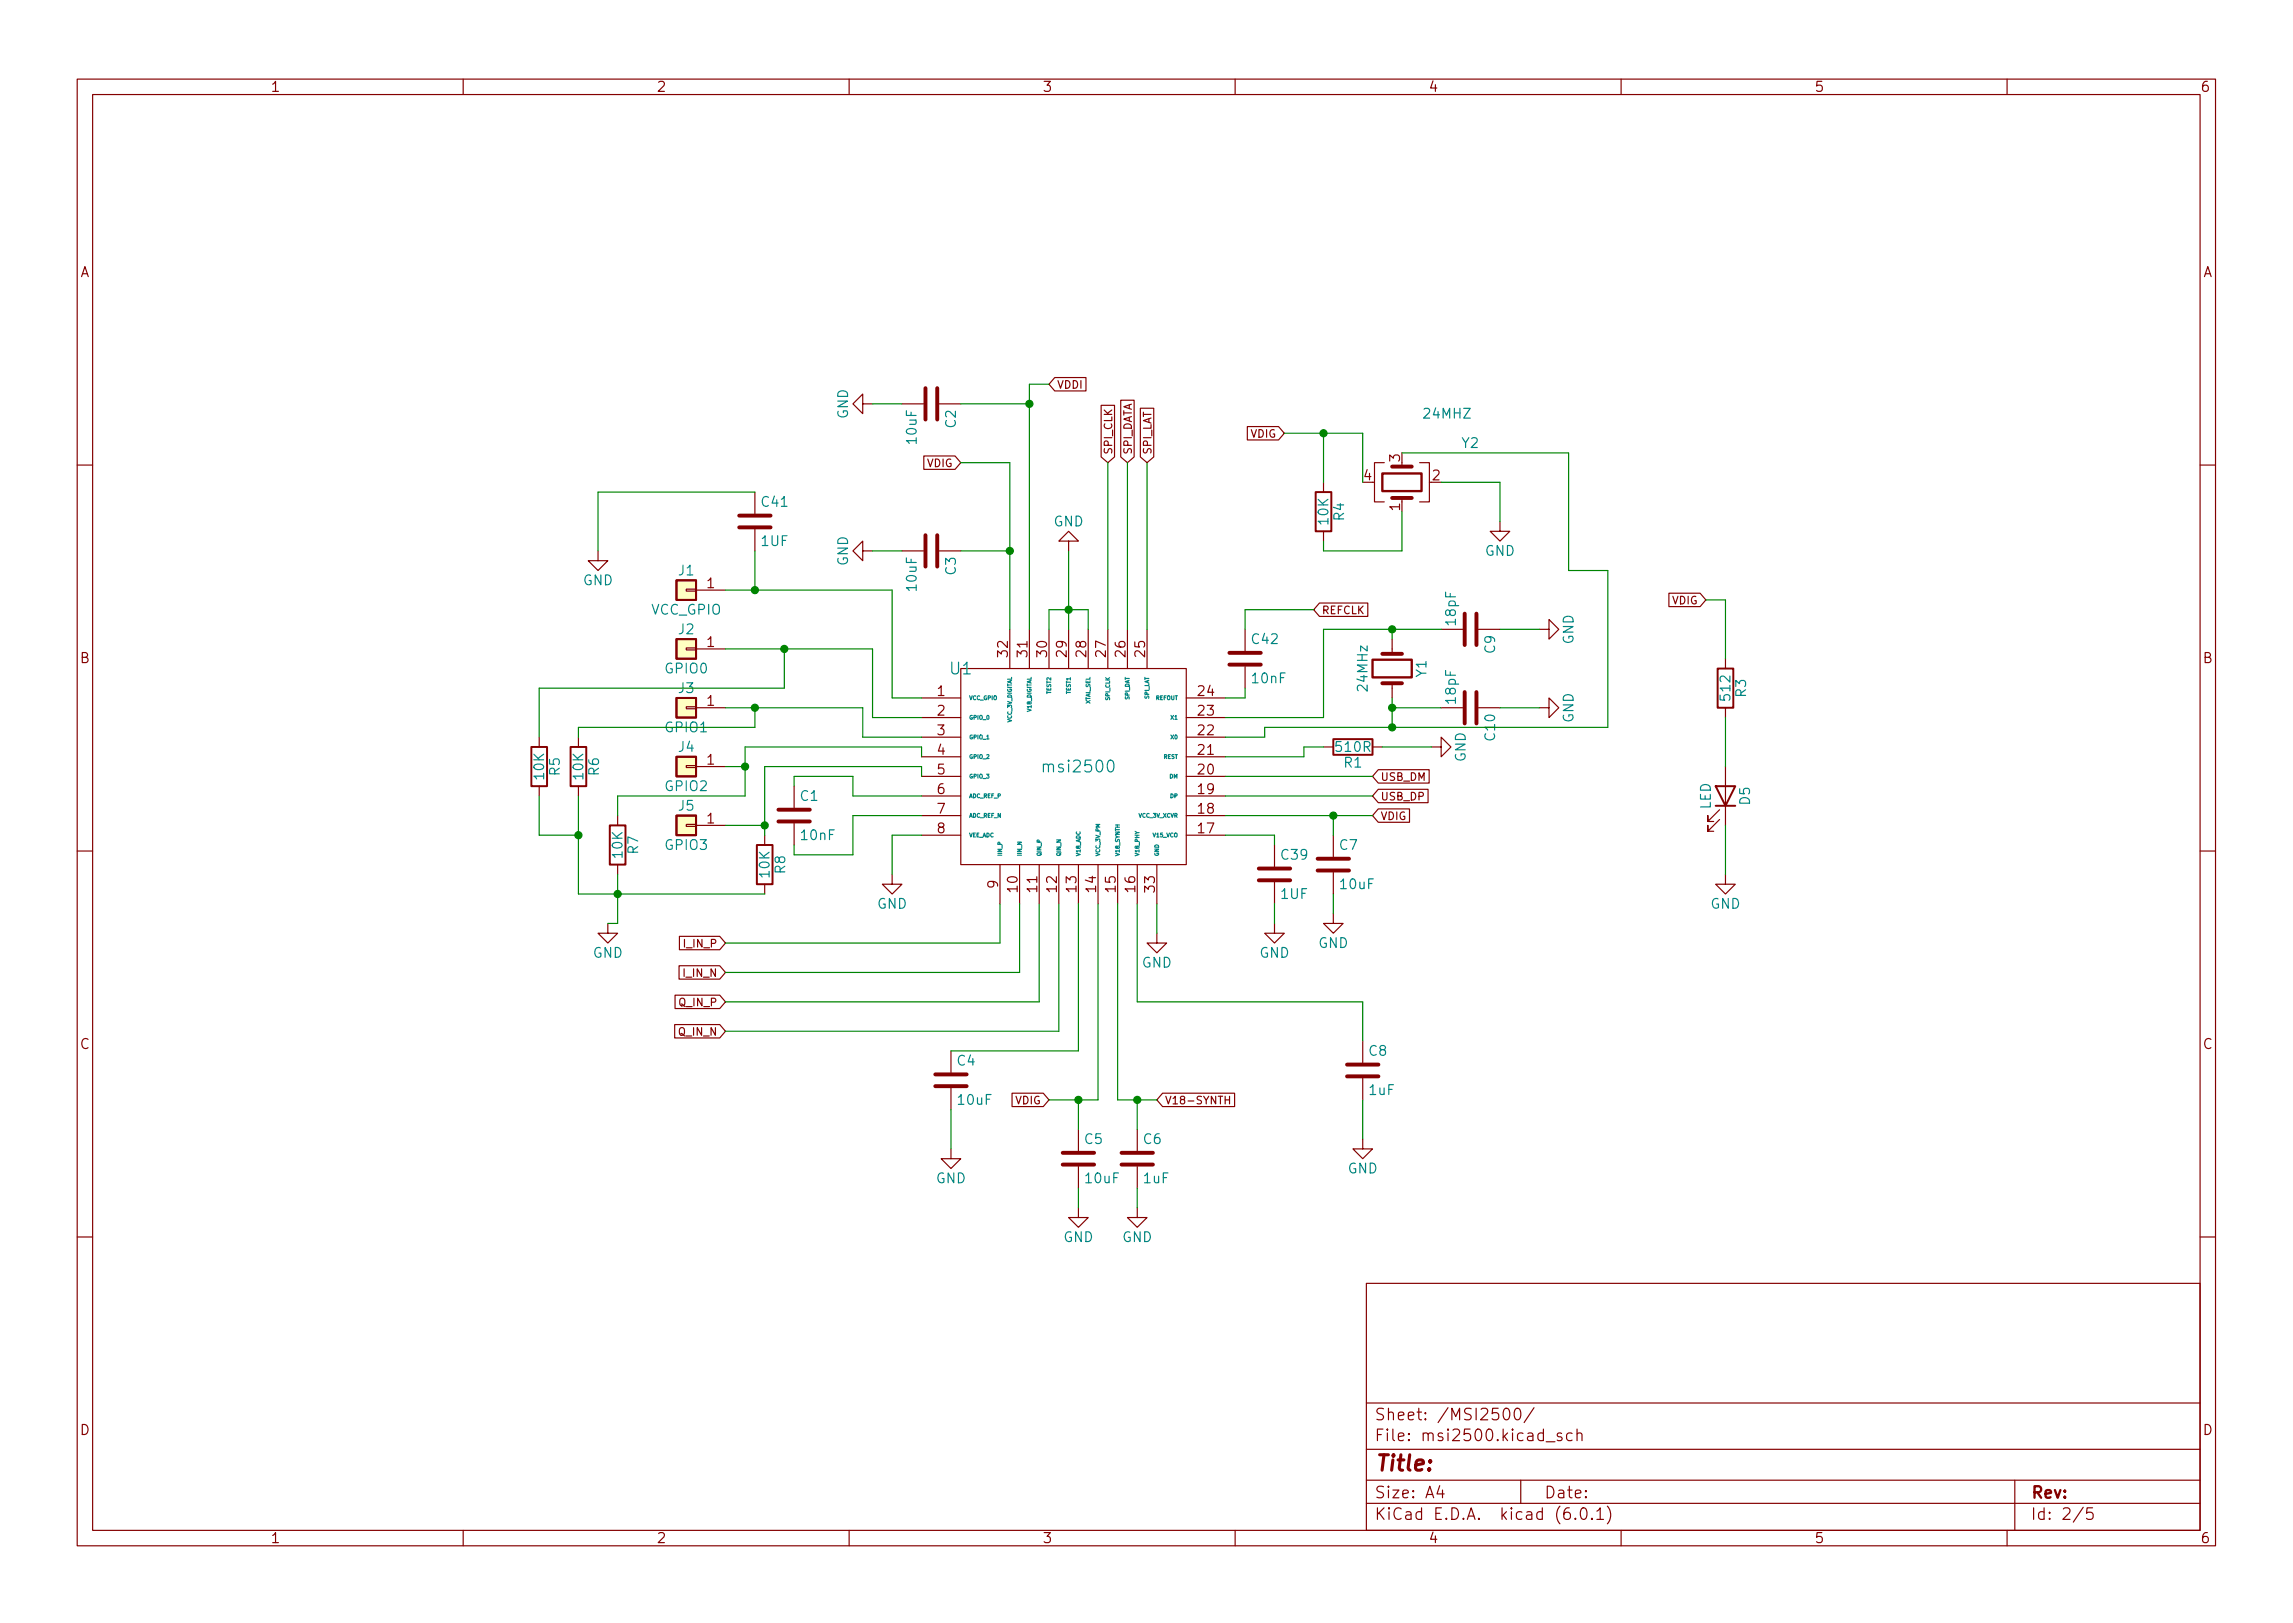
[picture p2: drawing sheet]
<svg xmlns="http://www.w3.org/2000/svg" width="297mm" height="210mm" viewBox="0 0 297 210" stroke-linecap="round" stroke-linejoin="round" font-family="sans-serif">
<defs><g id="words">
<text font-size="2.8" fill="#840000" x="178" y="190.6">Title:</text>
<g font-size="2.1" fill="#008484">
<text x="123.1" y="87.4">U1</text>
<text x="135.5" y="100.1">msi2500</text>
</g>
<g font-size="2.1" fill="#840000">
<text x="178" y="184">Sheet: /MSI2500/</text>
<text x="178" y="186.7">File: msi2500.kicad_sch</text>
<text x="178" y="196.9">KiCad E.D.A. kicad (6.0.1)</text>
<text x="178" y="194.1">Size: A4</text>
<text x="200" y="194.1">Date:</text>
<text x="263" y="194.1">Rev:</text>
<text x="263" y="196.9">Id: 2/5</text>
</g>
<g font-size="1.8" fill="#840000">
<text x="35" y="11.9">1</text>
<text x="85" y="11.9">2</text>
<text x="135" y="11.9">3</text>
<text x="185" y="11.9">4</text>
<text x="235" y="11.9">5</text>
<text x="285" y="11.9">6</text>
<text x="10.3" y="35.9">A</text>
<text x="285.3" y="35.9">A</text>
<text x="181.4" y="59.8" transform="rotate(-90 181.4 59.8)">3</text>
<text x="176.7" y="62.2">4</text>
<text x="185.6" y="62.2">2</text>
<text x="181.4" y="66.1" transform="rotate(-90 181.4 66.1)">1</text>
<text x="91.6" y="76.2">1</text>
<text x="91.6" y="83.8">1</text>
<text x="10.3" y="85.9">B</text>
<text x="130.6" y="85.1" transform="rotate(-90 130.6 85.1)">32</text>
<text x="133.1" y="85.1" transform="rotate(-90 133.1 85.1)">31</text>
<text x="135.6" y="85.1" transform="rotate(-90 135.6 85.1)">30</text>
<text x="138.2" y="85.1" transform="rotate(-90 138.2 85.1)">29</text>
<text x="140.7" y="85.1" transform="rotate(-90 140.7 85.1)">28</text>
<text x="143.3" y="85.1" transform="rotate(-90 143.3 85.1)">27</text>
<text x="145.8" y="85.1" transform="rotate(-90 145.8 85.1)">26</text>
<text x="148.3" y="85.1" transform="rotate(-90 148.3 85.1)">25</text>
<text x="285.3" y="85.9">B</text>
<text x="91.6" y="91.4">1</text>
<text x="121.4" y="90.2">1</text>
<text x="121.4" y="92.7">2</text>
<text x="121.4" y="95.2">3</text>
<text x="155.2" y="95.2">22</text>
<text x="155.2" y="92.7">23</text>
<text x="155.2" y="90.2">24</text>
<text x="91.6" y="99.1">1</text>
<text x="121.4" y="97.8">4</text>
<text x="121.4" y="100.3">5</text>
<text x="155.2" y="100.3">20</text>
<text x="155.2" y="97.8">21</text>
<text x="91.6" y="106.7">1</text>
<text x="121.4" y="102.9">6</text>
<text x="121.4" y="105.4">7</text>
<text x="121.4" y="107.9">8</text>
<text x="155.2" y="107.9">17</text>
<text x="155.2" y="105.4">18</text>
<text x="155.2" y="102.9">19</text>
<text x="129.3" y="115" transform="rotate(-90 129.3 115)">9</text>
<text x="131.8" y="115.5" transform="rotate(-90 131.8 115.5)">10</text>
<text x="134.4" y="115.5" transform="rotate(-90 134.4 115.5)">11</text>
<text x="136.9" y="115.5" transform="rotate(-90 136.9 115.5)">12</text>
<text x="139.4" y="115.5" transform="rotate(-90 139.4 115.5)">13</text>
<text x="142" y="115.5" transform="rotate(-90 142 115.5)">14</text>
<text x="144.5" y="115.5" transform="rotate(-90 144.5 115.5)">15</text>
<text x="147.1" y="115.5" transform="rotate(-90 147.1 115.5)">16</text>
<text x="149.6" y="115.5" transform="rotate(-90 149.6 115.5)">33</text>
<text x="10.3" y="135.9">C</text>
<text x="285.3" y="135.9">C</text>
<text x="10.3" y="185.9">D</text>
<text x="285.3" y="185.9">D</text>
<text x="35" y="199.9">1</text>
<text x="85" y="199.9">2</text>
<text x="135" y="199.9">3</text>
<text x="185" y="199.9">4</text>
<text x="235" y="199.9">5</text>
<text x="285" y="199.9">6</text>
</g>
<g font-size="1.8" fill="#008484">
<text x="109.9" y="54.3" transform="rotate(-90 109.9 54.3)">GND</text>
<text x="118.7" y="57.4" transform="rotate(-90 118.7 57.4)">10uF</text>
<text x="123.8" y="55.4" transform="rotate(-90 123.8 55.4)">C2</text>
<text x="184.5" y="54.2">24MHZ</text>
<text x="189.4" y="58">Y2</text>
<text x="98.7" y="65.7">C41</text>
<text x="98.6" y="70.7">1UF</text>
<text x="136.5" y="68.2">GND</text>
<text x="172.1" y="67.9" transform="rotate(-90 172.1 67.9)">10K</text>
<text x="174.1" y="67.4" transform="rotate(-90 174.1 67.4)">R4</text>
<text x="75.5" y="75.8">GND</text>
<text x="87.9" y="74.5">J1</text>
<text x="109.9" y="73.3" transform="rotate(-90 109.9 73.3)">GND</text>
<text x="118.7" y="76.5" transform="rotate(-90 118.7 76.5)">10uF</text>
<text x="123.8" y="74.5" transform="rotate(-90 123.8 74.5)">C3</text>
<text x="192.3" y="72">GND</text>
<text x="84.3" y="79.6">VCC_GPIO</text>
<text x="87.9" y="82.2">J2</text>
<text x="162.2" y="83.4">C42</text>
<text x="188.6" y="80.9" transform="rotate(-90 188.6 80.9)">18pF</text>
<text x="203.8" y="83.5" transform="rotate(-90 203.8 83.5)">GND</text>
<text x="86.2" y="87.2">GPIO0</text>
<text x="87.9" y="89.8">J3</text>
<text x="162.3" y="88.5">10nF</text>
<text x="177.2" y="89.4" transform="rotate(-90 177.2 89.4)">24MHz</text>
<text x="184.8" y="87.7" transform="rotate(-90 184.8 87.7)">Y1</text>
<text x="193.7" y="84.6" transform="rotate(-90 193.7 84.6)">C9</text>
<text x="86.2" y="94.9">GPIO1</text>
<text x="188.6" y="91.1" transform="rotate(-90 188.6 91.1)">18pF</text>
<text x="193.7" y="95.9" transform="rotate(-90 193.7 95.9)">C10</text>
<text x="203.8" y="93.7" transform="rotate(-90 203.8 93.7)">GND</text>
<text x="224.2" y="90.6" transform="rotate(-90 224.2 90.6)">512</text>
<text x="226.2" y="90.3" transform="rotate(-90 226.2 90.3)">R3</text>
<text x="70.5" y="100.9" transform="rotate(-90 70.5 100.9)">10K</text>
<text x="72.5" y="100.4" transform="rotate(-90 72.5 100.4)">R5</text>
<text x="75.6" y="100.9" transform="rotate(-90 75.6 100.9)">10K</text>
<text x="77.6" y="100.4" transform="rotate(-90 77.6 100.4)">R6</text>
<text x="87.9" y="97.4">J4</text>
<text x="173.1" y="97.4">510R</text>
<text x="174.1" y="99.4">R1</text>
<text x="189.9" y="98.7" transform="rotate(-90 189.9 98.7)">GND</text>
<text x="86.2" y="102.5">GPIO2</text>
<text x="87.9" y="105">J5</text>
<text x="103.7" y="103.8">C1</text>
<text x="221.6" y="104.9" transform="rotate(-90 221.6 104.9)">LED</text>
<text x="226.7" y="104.2" transform="rotate(-90 226.7 104.2)">D5</text>
<text x="80.6" y="111.1" transform="rotate(-90 80.6 111.1)">10K</text>
<text x="82.7" y="110.6" transform="rotate(-90 82.7 110.6)">R7</text>
<text x="86.2" y="110.1">GPIO3</text>
<text x="99.7" y="113.6" transform="rotate(-90 99.7 113.6)">10K</text>
<text x="101.7" y="113.1" transform="rotate(-90 101.7 113.1)">R8</text>
<text x="103.8" y="108.8">10nF</text>
<text x="166" y="111.4">C39</text>
<text x="173.5" y="110.1">C7</text>
<text x="113.6" y="117.7">GND</text>
<text x="166" y="116.5">1UF</text>
<text x="173.7" y="115.2">10uF</text>
<text x="221.6" y="117.7">GND</text>
<text x="76.8" y="124.1">GND</text>
<text x="147.9" y="125.3">GND</text>
<text x="163.1" y="124.1">GND</text>
<text x="170.8" y="122.8">GND</text>
<text x="177.4" y="136.8">C8</text>
<text x="124" y="138">C4</text>
<text x="124.2" y="143.1">10uF</text>
<text x="177.4" y="141.9">1uF</text>
<text x="140.5" y="148.2">C5</text>
<text x="148.1" y="148.2">C6</text>
<text x="121.2" y="153.3">GND</text>
<text x="140.7" y="153.3">10uF</text>
<text x="148.2" y="153.3">1uF</text>
<text x="174.6" y="152">GND</text>
<text x="137.7" y="160.9">GND</text>
<text x="145.4" y="160.9">GND</text>
</g>
<g font-size="1.4" fill="#840000">
<text x="136.9" y="50.3">VDDI</text>
<text x="144.1" y="58.9" transform="rotate(-90 144.1 58.9)">SPI_CLK</text>
<text x="146.6" y="58.9" transform="rotate(-90 146.6 58.9)">SPI_DATA</text>
<text x="149.2" y="58.9" transform="rotate(-90 149.2 58.9)">SPI_LAT</text>
<text x="162" y="56.7">VDIG</text>
<text x="120.1" y="60.5">VDIG</text>
<text x="171.2" y="79.6">REFCLK</text>
<text x="216.6" y="78.3">VDIG</text>
<text x="178.8" y="101.1">USB_DM</text>
<text x="178.8" y="103.7">USB_DP</text>
<text x="178.8" y="106.2">VDIG</text>
<text x="88.8" y="122.7">I_IN_P</text>
<text x="88.1" y="130.4">Q_IN_P</text>
<text x="88.7" y="126.5">I_IN_N</text>
<text x="88" y="134.2">Q_IN_N</text>
<text x="131.5" y="143.1">VDIG</text>
<text x="150.9" y="143.1">V18-SYNTH</text>
</g>
<g font-size=".7" fill="#008484">
<text x="136.1" y="89.8" transform="rotate(-90 136.1 89.8)">TEST2</text>
<text x="138.7" y="89.8" transform="rotate(-90 138.7 89.8)">TEST1</text>
<text x="125.5" y="90.7">VCC_GPIO</text>
<text x="125.5" y="93.2">GPIO_0</text>
<text x="125.5" y="95.8">GPIO_1</text>
<text x="131.1" y="93.6" transform="rotate(-90 131.1 93.6)">VCC_3V_DIGITAL</text>
<text x="133.6" y="92.1" transform="rotate(-90 133.6 92.1)">V18_DIGITAL</text>
<text x="141.2" y="91.2" transform="rotate(-90 141.2 91.2)">XTAL_SEL</text>
<text x="143.8" y="90.6" transform="rotate(-90 143.8 90.6)">SPI_CLK</text>
<text x="146.3" y="90.6" transform="rotate(-90 146.3 90.6)">SPI_DAT</text>
<text x="148.8" y="90.5" transform="rotate(-90 148.8 90.5)">SPI_LAT</text>
<text x="149.7" y="90.7">REFOUT</text>
<text x="151.8" y="95.8">X0</text>
<text x="151.8" y="93.2">X1</text>
<text x="125.5" y="98.3">GPIO_2</text>
<text x="125.5" y="100.8">GPIO_3</text>
<text x="150.8" y="98.3">REST</text>
<text x="151.6" y="100.8">DM</text>
<text x="125.5" y="103.4">ADC_REF_P</text>
<text x="125.5" y="105.9">ADC_REF_N</text>
<text x="147.5" y="105.9">VCC_3V_XCVR</text>
<text x="151.7" y="103.4">DP</text>
<text x="125.5" y="108.5">VEE_ADC</text>
<text x="129.8" y="111" transform="rotate(-90 129.8 111)">IIN_P</text>
<text x="132.3" y="111" transform="rotate(-90 132.3 111)">IIN_N</text>
<text x="134.9" y="111" transform="rotate(-90 134.9 111)">QIN_P</text>
<text x="137.4" y="111" transform="rotate(-90 137.4 111)">QIN_N</text>
<text x="140" y="111" transform="rotate(-90 140 111)">V18_ADC</text>
<text x="142.5" y="111" transform="rotate(-90 142.5 111)">VCC_3V_PM</text>
<text x="145" y="111" transform="rotate(-90 145 111)">V18_SYNTH</text>
<text x="147.6" y="111" transform="rotate(-90 147.6 111)">V18_PHY</text>
<text x="149.5" y="108.5">V15_VCO</text>
<text x="150.1" y="111" transform="rotate(-90 150.1 111)">GND</text>
</g>
</g></defs>
<g fill="none" stroke="#840000" stroke-width=".15">
<path d="M10 10.2h277v190.1h-277zM12 12.2h273v186.1h-273zM60 10.2v2M110 10.2v2M160 10.2v2M210 10.2v2M260 10.2v2M111.8 52.3v1.3l-1.3-1.3 1.3-1.3v1.3h1.2M116.8 52.3h2.8M119.7 59.1h4l.8 .8-.8 .9h-4zM121.7 52.3h2.8M136.6 48.9h4.1v1.7h-4.1l-.7-.8z"/>
<path d="M142.6 52.5h1.8v6.7l-.9 .7-.9-.7zM145.2 51.8h1.7v7.4l-.9 .7-.8-.7zM147.7 52.9h1.8v6.3l-.9 .7-.9-.7zM161.6 55.3h4l.8 .8-.8 .9h-4zM179.3 59.9h-1.2v5.1h1.2M181.6 59.9v.5M183.9 59.9h1.3v5.1h-1.3M10 60.2h2M77.5 71.4v1.2h1.2l-1.2 1.3-1.3-1.3h1.3M88.9 76.3h1.3v.3h-1.3zM90.2 76.4h3.8M97.8 63.7v2.8"/>
<path d="M97.8 68.6v2.8M111.8 71.4v-1.3l-1.3 1.3 1.3 1.2v-1.2h1.2M116.8 71.4h2.8M121.7 71.4h2.8M138.4 70.1h-1.2l1.2-1.3 1.3 1.3h-1.3v1.3M170.9 78.1h6.3v1.8h-6.3l-.7-.9zM171.4 62.5v1.2M171.4 68.8v1.3M181.6 64.5v.5M194.3 67.6v1.2h1.3l-1.3 1.3-1.3-1.3h1.3M216.2 76.9h4l.8 .8-.8 .9h-4zM285 60.2h2"/>
<path d="M69.8 95.5v1.3M74.9 95.5v1.3M88.9 83.9h1.3v.3h-1.3zM88.9 91.6h1.3v.2h-1.3zM88.9 99.2h1.3v.2h-1.3zM90.2 84.1h3.8M90.2 91.7h3.8M90.2 99.3h3.8M119.4 90.4h5.1M119.4 93h5.1M119.4 98h5.1M119.4 95.5h5.1"/>
<path d="M124.5 86.6h29.2v25.4h-29.2zM130.8 81.5v5.1M133.3 81.5v5.1M135.9 81.5v5.1M138.4 81.5v5.1M141 81.5v5.1M143.5 81.5v5.1M146 81.5v5.1M148.6 81.5v5.1M153.7 90.4h5M153.7 93h5M153.7 98h5"/>
<path d="M153.7 95.5h5M161.3 81.5v2.8M161.3 86.4v2.7M171.4 96.8h1.3M177.8 96.8h1.3M178.5 99.7h6.6v1.7h-6.6l-.7-.8zM180.3 82.8v1.9M180.3 88.5v1.9M185.4 96.8h1.3v-1.3l1.3 1.3-1.3 1.2v-1.2M186.7 81.5h2.8M186.7 91.7h2.8M191.5 81.5h2.8"/>
<path d="M191.5 91.7h2.8M199.4 81.5h1.3v-1.2l1.2 1.2-1.2 1.3v-1.3M199.4 91.7h1.3v1.3l1.2-1.3-1.2-1.3v1.3M223.5 85.3v1.3M223.5 91.7v1.3M223.5 99.3v7.6M10 110.2h2M69.8 101.8v1.3M74.9 101.8v1.3M78.7 119.6v1.3h1.3l-1.3 1.3-1.2-1.3h1.2M80 105.7v1.2M80 112v1.3"/>
<path d="M88.9 106.8h1.3v.3h-1.3zM90.2 106.9h3.8M99.1 108.2v1.3M99.1 114.5v1.3M102.9 101.8v2.8M102.9 106.7v2.8M115.6 113.3v1.2h1.2l-1.2 1.3-1.3-1.3h1.3M119.4 108.2h5.1M119.4 105.7h5.1M119.4 103.1h5.1M119.4 100.6h5.1M129.5 112v5.1"/>
<path d="M132.1 112v5.1M134.6 112v5.1M137.2 112v5.1M139.7 112v5.1M142.2 112v5.1M144.8 112v5.1M147.3 112v5.1M149.9 112v5.1M153.7 108.2h5M153.7 105.7h5M153.7 103.1h5M153.7 100.6h5"/>
<path d="M165.1 119.6v1.3h1.3l-1.3 1.3-1.3-1.3h1.3M165.1 109.5v2.8M165.1 114.3v2.8M172.7 118.4v1.2h1.3l-1.3 1.3-1.3-1.3h1.3M172.7 108.2v2.8M172.7 113v2.8M178.5 102.3h6.5v1.7h-6.5l-.7-.9zM178.5 104.8h4.1v1.7h-4.1l-.7-.8zM222.8 106.2l-1.6 1.5v-.8v.8h.8M222.8 104.9l-1.6 1.5v-.7v.7h.8M223.5 113.3v1.2h1.3l-1.3 1.3-1.3-1.3h1.3M285 110.2h2"/>
<path d="M87.4 132.7h5.8l.8 .9-.8 .9h-5.8zM87.4 128.9h5.8l.8 .9-.8 .9h-5.8zM88 125.1h5.2l.8 .9-.8 .8h-5.2zM88 121.3h5.2l.8 .9-.8 .8h-5.2zM123.2 136.1v2.8M149.9 120.9v1.3h1.2l-1.2 1.2-1.3-1.2h1.3M176.5 134.9v2.8M176.5 139.7v2.8M123.2 148.8v1.3h1.3l-1.3 1.3-1.3-1.3h1.3M123.2 141v2.8M131.1 141.6h4l.8 .9-.8 .9h-4zM139.7 156.5v1.2h1.3l-1.3 1.3-1.3-1.3h1.3"/>
<path d="M139.7 146.3v2.8M139.7 151.1v2.8M147.3 156.5v1.2h1.3l-1.3 1.3-1.3-1.3h1.3M147.3 146.3v2.8M147.3 151.1v2.8M150.6 141.6h9.3v1.8h-9.3l-.7-.9zM158.7 142.5h.6M159.3 142v1M176.5 147.6v1.2h1.3l-1.3 1.3-1.2-1.3h1.2M10 160.2h2M177 166.3h108v32h-108zM285 160.2h2"/>
<path d="M60 198.3v2M110 198.3v2M160 198.3v2M177 194.8h108M177 191.8h108M177 187.8h108M177 181.8h108M186.5 192.5l-.4 1h1M186.9 193v1M194.9 182.6a.36 .36 0 0 1 .3-.2 .36 .36 0 0 1 .3 .3 .77 .77 0 0 1-.4 1.2 .91 .91 0 0 1-.2-1.3zM196.3 182.6a.36 .36 0 0 1 .4-.2 .36 .36 0 0 1 .2 .3 .77 .77 0 0 1-.4 1.2 .91 .91 0 0 1-.2-1.3zM197 191.8v3"/>
<path d="M198.7 182.4l-1.3 1.9M200.3 186.8h1.1M202.3 185.7l-.4-.1-.2 .2 .1 .3 .5 .1 .1 .1-.1 .3h-.2h-.4M203.6 185.7l-.4-.1-.3 .3v.4l.2 .3h.1h.4M204.1 196.7v.1h-.1l.1-.1v.1M204.3 185.8a.37 .37 0 0 1 .6 0v.8M204.3 185.1v1.5M204.9 195.4a.36 .36 0 0 1 .6 .2 .77 .77 0 0 1-.4 1.2 1 1 0 0 1-.2-1.4zM206.2 196.7l.1 .1h-.1h-.1l.1-.1v.1M206.9 195.8l.4-.5v1.5M206.9 196.8h.8M208.2 195.1a1.72 1.72 0 0 1 0 2.3"/>
<path d="M210 198.3v2M260 198.3v2M261 191.8v6.5M269.9 195.3l-1.3 1.9M271.1 195.3h-.7l-.1 .7 .2-.1 .5 .1 .2 .2-.1 .5-.2 .1h-.4l-.2-.1"/>
</g>
<g fill="none" stroke="#840000" stroke-width=".51">
<path d="M119.9 50.3v4.1M121.4 50.3v4.1M95.8 68.3h4M95.8 66.8h4M119.9 69.3v4.1M121.4 69.3v4.1M180.3 64.5h2.6M180.3 60.4h2.6M189.7 79.5v4.1M191.3 79.5v4.1M159.3 86.1h4M159.3 84.6h4"/>
<path d="M179.1 84.7h2.5M179.1 88.5h2.5M189.7 89.7v4M191.3 89.7v4M100.8 106.4h4.1M100.8 104.9h4.1M163.1 114h4M163.1 112.5h4M170.7 112.8h4.1M170.7 111.2h4.1M121.2 139.2h4M174.5 139.4h4.1"/>
<path d="M174.5 137.9h4.1M121.2 140.7h4M137.7 150.9h4M137.7 149.3h4M145.3 150.9h4.1M145.3 149.3h4.1"/>
</g>
<path d="M179.1 61.3h5v2.3h-5zM177.8 85.5h5.1v2.3h-5.1z" fill="none" stroke="#840000" stroke-width=".3"/>
<g fill="none" stroke="#840000" stroke-width=".25">
<path d="M87.6 75.2h2.6v2.5h-2.6zM170.4 63.7h2.1v5.1h-2.1zM68.8 96.8h2.1v5h-2.1zM73.9 96.8h2v5h-2zM87.6 82.8h2.6v2.5h-2.6zM87.6 90.4h2.6v2.6h-2.6zM87.6 98h2.6v2.6h-2.6zM172.7 95.8h5.1v2h-5.1zM222.5 86.6h2v5.1h-2zM79 106.9h2v5.1h-2zM87.6 105.7h2.6v2.5h-2.6zM98 109.5h2.1v5h-2.1z"/>
<path d="M222.2 101.8h2.6l-1.3 2.6zM222.2 104.4h2.6"/>
</g>
<g fill="#ffffc2" stroke="#ffffc2" stroke-width=".13">
<path d="M87.6 82.8h2.6v2.5h-2.6z"/>
<path d="M87.6 75.2h2.6v2.5h-2.6z"/>
<path d="M87.6 90.4h2.6v2.6h-2.6z"/>
<path d="M87.6 105.7h2.6v2.5h-2.6z"/>
<path d="M87.6 98h2.6v2.6h-2.6z"/>
</g>
<path d="M143.6 98.6a.36 .36 0 0 1 .4-.1 .36 .36 0 0 1 .2 .3 .79 .79 0 0 1-.4 1.2 .93 .93 0 0 1-.2-1.4z" fill="none" stroke="#008484" stroke-width=".15"/>
<g fill="none" stroke="#008400" stroke-width=".15">
<path d="M113 52.3h3.8M124.5 52.3h8.8M124.5 59.9h6.3v21.6M135.9 49.8h-2.6v31.7M143.5 59.9v21.6M146 59.9v21.6M148.6 59.9v21.6M166.4 56.1h10.1v6.4M171.4 56.1v6.4M181.6 58.7h21.6v15.2h5.1v20.3h-44.5v1.3h-5.1M94 76.4h21.6v14h3.8M97.8 71.4v5"/>
<path d="M97.8 63.7h-20.3v7.7M113 71.4h3.8M124.5 71.4h6.3M138.4 71.4v10.1M170.2 79h-8.9v2.5M181.6 66.3v5.1h-10.2v-1.3M186.7 62.5h7.6v5.1M221 77.7h2.5v7.6M94 91.7h17.8v3.8h7.6M94 84.1h19v8.9h6.4M94 99.3h2.5M97.8 91.7v2.5h-22.9v1.3"/>
<path d="M101.6 84.1v5h-31.8v6.4M119.4 98v-1.2h-22.9v6.3h-16.5v2.6M135.9 81.5v-2.5h5.1v2.5M161.3 89.1v1.3h-2.6M171.4 96.8h-2.5v1.2h-10.2M179.1 96.8h6.3M180.3 91.7h6.4M180.3 81.5v1.3M180.3 90.4v3.8M186.7 81.5h-15.3v11.5h-12.7M194.3 91.7h5.1M194.3 81.5h5.1"/>
<path d="M223.5 93v6.3M69.8 103.1v5.1h5.1M74.9 103.1v12.7h24.2M80 113.3v6.3h-1.3M94 106.9h5.1M102.9 101.8v-1.2h7.6v2.5h8.9M119.4 105.7h-8.9v5h-7.6v-1.2M119.4 108.2h-3.8v5.1M119.4 100.6v-1.3h-20.3v8.9M129.5 117.1v5.1h-35.5M132.1 117.1v8.9h-38.1M134.6 117.1v12.7h-40.6"/>
<path d="M137.2 117.1v16.5h-43.2M139.7 117.1v19h-16.5M142.2 117.1v25.4h-6.3M144.8 117.1v25.4h5.1M147.3 117.1v12.7h29.2v5.1M149.9 117.1v3.8M158.7 103.1h19.1M158.7 100.6h19.1M158.7 105.7h19.1M158.7 108.2h6.4v1.3M165.1 117.1v2.5M172.7 105.7v2.5"/>
<path d="M172.7 115.8v2.6M223.5 106.9v6.4M123.2 143.8v5M139.7 142.5v3.8M139.7 153.9v2.6M147.3 142.5v3.8M147.3 153.9v2.6M176.5 142.5v5.1"/>
</g>
<g fill="#008400" stroke="#008400" stroke-width=".15">
<circle cx="138.4" cy="79" r=".46"/>
<circle cx="133.3" cy="52.3" r=".46"/>
<circle cx="130.8" cy="71.4" r=".46"/>
<circle cx="97.8" cy="91.7" r=".46"/>
<circle cx="97.8" cy="76.4" r=".46"/>
<circle cx="101.6" cy="84.1" r=".46"/>
<circle cx="180.3" cy="91.7" r=".46"/>
<circle cx="180.3" cy="94.2" r=".46"/>
<circle cx="172.7" cy="105.7" r=".46"/>
<circle cx="96.5" cy="99.3" r=".46"/>
<circle cx="171.4" cy="56.1" r=".46"/>
<circle cx="180.3" cy="81.5" r=".46"/>
<circle cx="80" cy="115.8" r=".46"/>
<circle cx="99.1" cy="106.9" r=".46"/>
<circle cx="74.9" cy="108.2" r=".46"/>
<circle cx="147.3" cy="142.5" r=".46"/>
<circle cx="139.7" cy="142.5" r=".46"/>
</g>
<use href="#words"/>
</svg>
